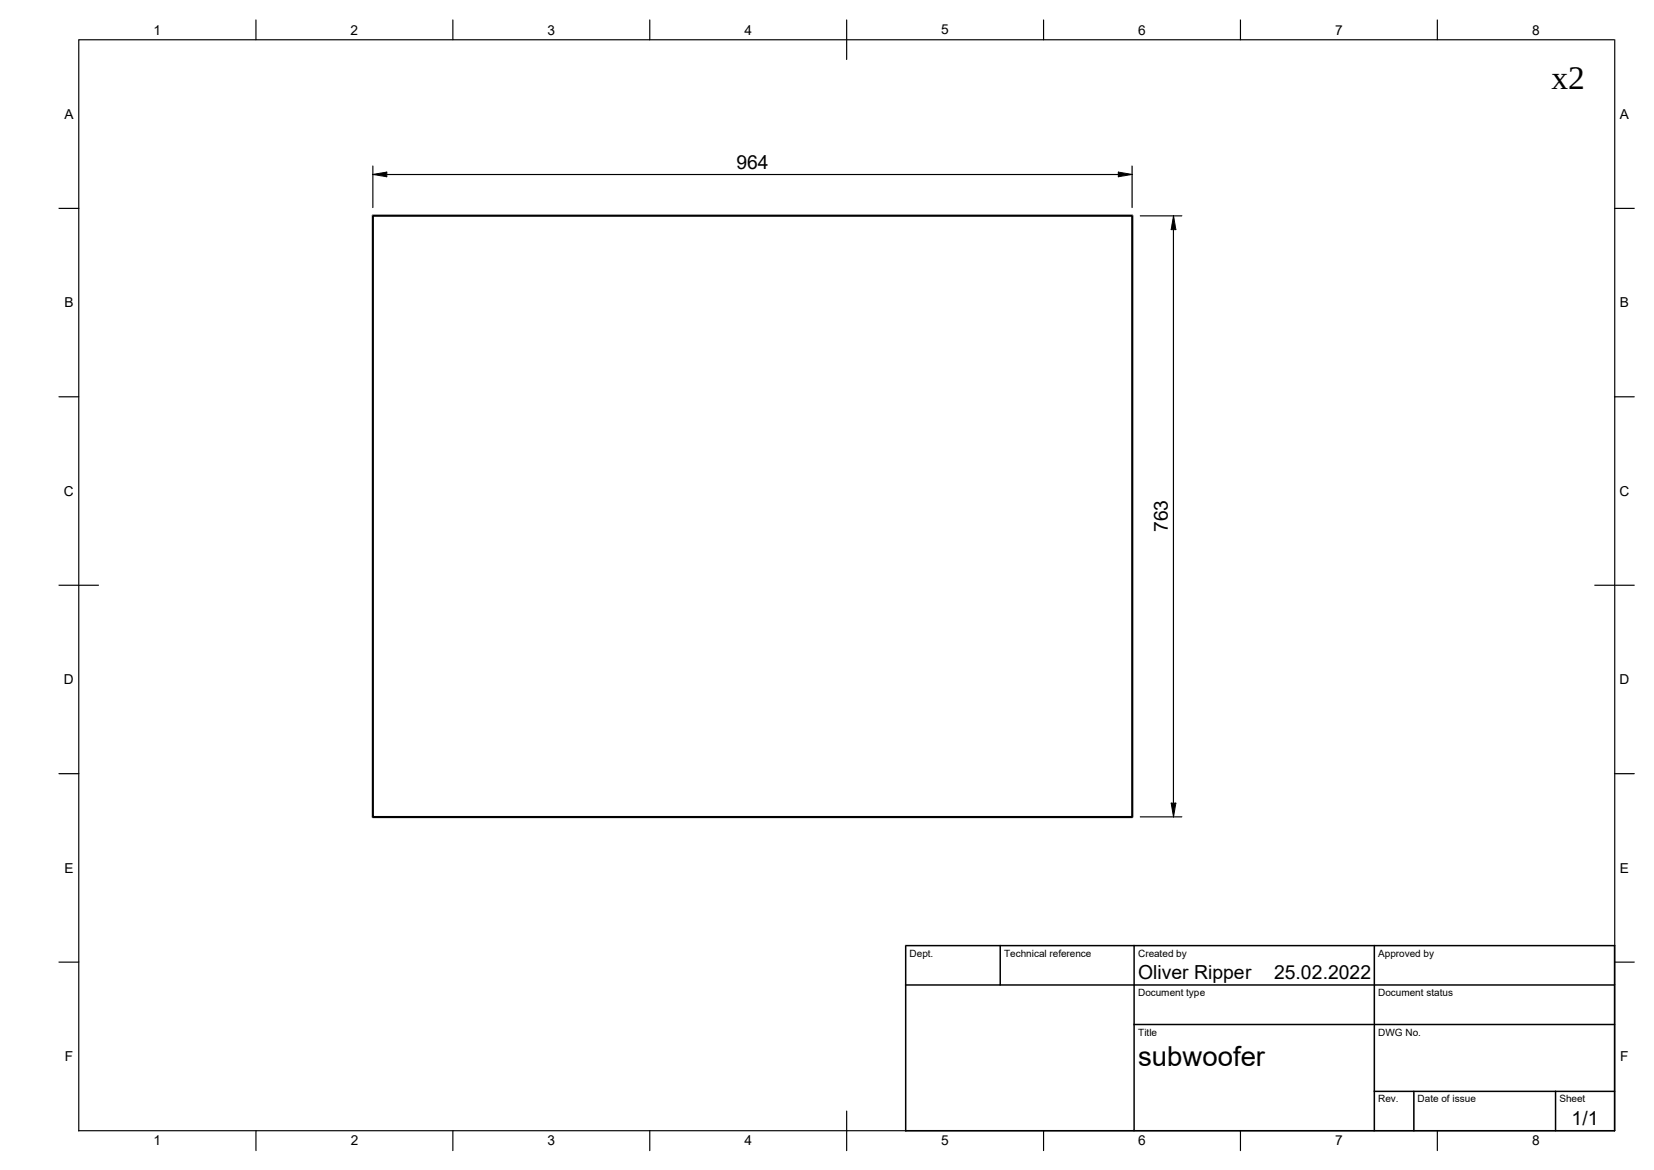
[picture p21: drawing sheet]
<svg xmlns="http://www.w3.org/2000/svg" width="420mm" height="297mm" viewBox="0 0 420 297" stroke-linecap="round" stroke-linejoin="round" font-family="sans-serif">
<defs><g id="words">
<text font-size="8.5" x="394" y="22.5">x2</text>
<text font-size="7" x="289" y="270.6">subwoofer</text>
<g font-size="4.9">
<text x="187" y="42.8">964</text>
<text x="296.5" y="135.1" transform="rotate(-90 296.5 135.1)">763</text>
<text x="289" y="248.6">Oliver Ripper</text>
<text x="323.5" y="248.6">25.02.2022</text>
<text x="399.1" y="285.7">1/1</text>
</g>
<g font-size="3.5">
<text x="39" y="8.8">1</text>
<text x="89" y="8.8">2</text>
<text x="139" y="8.8">3</text>
<text x="189" y="8.8">4</text>
<text x="239" y="8.7">5</text>
<text x="289" y="8.8">6</text>
<text x="339" y="8.8">7</text>
<text x="389" y="8.8">8</text>
<text x="16.3" y="30.2">A</text>
<text x="411.3" y="30.2">A</text>
<text x="16.3" y="78">B</text>
<text x="411.3" y="78">B</text>
<text x="16.2" y="125.9">C</text>
<text x="411.2" y="125.9">C</text>
<text x="16.2" y="173.7">D</text>
<text x="411.2" y="173.7">D</text>
<text x="16.3" y="221.5">E</text>
<text x="411.3" y="221.5">E</text>
<text x="16.4" y="269.3">F</text>
<text x="411.4" y="269.3">F</text>
<text x="39" y="290.7">1</text>
<text x="89" y="290.7">2</text>
<text x="139" y="290.7">3</text>
<text x="189" y="290.7">4</text>
<text x="239" y="290.7">5</text>
<text x="289" y="290.7">6</text>
<text x="339" y="290.7">7</text>
<text x="389" y="290.7">8</text>
</g>
<g font-size="2.5">
<text x="231" y="242.9">Dept.</text>
<text x="255" y="242.9">Technical reference</text>
<text x="289" y="242.9">Created by</text>
<text x="350" y="242.9">Approved by</text>
<text x="289" y="252.9">Document type</text>
<text x="350" y="252.9">Document status</text>
<text x="289" y="262.9">Title</text>
<text x="350" y="262.9">DWG No.</text>
<text x="350" y="279.9">Rev.</text>
<text x="360" y="279.9">Date of issue</text>
<text x="396" y="279.9">Sheet</text>
</g>
</g></defs>
<g fill="#000">
<path d="M94.7 44.3l3.5-.6v1.1zM283.9 43.7l3.6 .6-3.6 .5zM298 54.8l.5 3.5h-1.2zM297.3 203.9h1.2l-.5 3.4z"/>
<path d="M19.9 10.1h.3v277l-.2 .1z" fill-rule="evenodd"/>
<path d="M19.9 9.9l.1 .2z" fill-rule="evenodd"/>
<path d="M64.9 5l.3 .1v5l-.2 .1z" fill-rule="evenodd"/>
<path d="M114.9 5l.2 .1v5l-.1 .1z" fill-rule="evenodd"/>
<path d="M164.8 5l.3 .1v5l-.1 .1z" fill-rule="evenodd"/>
<path d="M214.8 5l.3 .1v10l-.1 .1z" fill-rule="evenodd"/>
<path d="M264.8 5l.3 .1v5l-.1 .1z" fill-rule="evenodd"/>
<path d="M314.8 5l.3 .1v5l-.1 .1z" fill-rule="evenodd"/>
<path d="M364.8 5l.3 .1v5l-.1 .1z" fill-rule="evenodd"/>
<path d="M410 9.9l.2 .2z" fill-rule="evenodd"/>
<path d="M20 9.9h390v.3h-390z" fill-rule="evenodd"/>
<path d="M14.9 52.7l5.3 .2-.2 .1h-5z" fill-rule="evenodd"/>
<path d="M94.4 54.6l.3-.1v.2z" fill-rule="evenodd"/>
<path d="M94.4 54.7h.6v152.7h-.6z" fill-rule="evenodd"/>
<path d="M94.5 42.1l.3 .1v10.5l-.1 .1z" fill-rule="evenodd"/>
<path d="M98.1 44.2l186 .1-.2 .2h-185.7z" fill-rule="evenodd"/>
<path d="M287.5 54.5l.3 .2h-.3z" fill-rule="evenodd"/>
<path d="M94.7 54.5h192.8v.5h-192.8z" fill-rule="evenodd"/>
<path d="M287.3 42.1l.3 .1v10.5l-.2 .1z" fill-rule="evenodd"/>
<path d="M289.5 54.7l10.7 .1-.1 .1h-10.5z" fill-rule="evenodd"/>
<path d="M409.9 52.7l5.2 .2-.1 .1h-5z" fill-rule="evenodd"/>
<path d="M14.9 100.6l5.3 .1-.2 .2h-5z" fill-rule="evenodd"/>
<path d="M409.9 100.6l5.2 .1-.1 .2h-5z" fill-rule="evenodd"/>
<path d="M14.9 148.4l10.2 .1-.1 .2h-10z" fill-rule="evenodd"/>
<path d="M404.9 148.4l10.2 .1-.1 .2h-10z" fill-rule="evenodd"/>
<path d="M14.9 196.3l5.3 .1-.2 .2h-5z" fill-rule="evenodd"/>
<path d="M409.9 196.3l5.2 .1-.1 .2h-5z" fill-rule="evenodd"/>
<path d="M94.4 207.4h.3v.3z" fill-rule="evenodd"/>
<path d="M94.7 207.1h192.8v.6h-192.8z" fill-rule="evenodd"/>
<path d="M287.5 207.4h.3l-.3 .3z" fill-rule="evenodd"/>
<path d="M287.2 54.7h.6v152.7h-.6z" fill-rule="evenodd"/>
<path d="M289.5 207.2l10.7 .1-.1 .2h-10.5z" fill-rule="evenodd"/>
<path d="M297.9 58.1l.2 .2v145.6l-.2 .1z" fill-rule="evenodd"/>
<path d="M230 239.9h180.1l.1 .1-.2 .2h-180z" fill-rule="evenodd"/>
<path d="M14.9 244.1l5.3 .1-.2 .2h-5z" fill-rule="evenodd"/>
<path d="M229.8 239.9h.2v.1z" fill-rule="evenodd"/>
<path d="M229.8 240h.4v47.1l-.2 .2-.2-.2z" fill-rule="evenodd"/>
<path d="M229.9 249.9h180.1l.2 .1-.2 .2h-180l-.2-.1z" fill-rule="evenodd"/>
<path d="M253.8 239.9h.2l.2 .1v10l-.2 .2-.2-.1z" fill-rule="evenodd"/>
<path d="M409.9 244.1l5.2 .1-.1 .2h-5z" fill-rule="evenodd"/>
<path d="M287.9 259.9h122.1l.2 .2-.2 .2h-122l-.2-.2z" fill-rule="evenodd"/>
<path d="M348.9 276.9h61.1l.2 .1-.2 .2h-61l-.2-.1z" fill-rule="evenodd"/>
<path d="M19.9 286.9h390.1l.1 .1-.1 .2h-390z" fill-rule="evenodd"/>
<path d="M64.9 286.9l.3 .1v5.1l-.2 .1z" fill-rule="evenodd"/>
<path d="M114.9 286.9l.2 .1v5.1l-.1 .1z" fill-rule="evenodd"/>
<path d="M164.8 286.9l.3 .1v5.1l-.1 .1z" fill-rule="evenodd"/>
<path d="M214.8 282l.3 .1v10l-.1 .1z" fill-rule="evenodd"/>
<path d="M229.9 286.9h180.1l.2 .1-.2 .2h-180l-.2-.1z" fill-rule="evenodd"/>
<path d="M264.8 286.9l.3 .1v5.1l-.1 .1z" fill-rule="evenodd"/>
<path d="M287.9 239.9l.3 .1v47l-.2 .2-.2-.1z" fill-rule="evenodd"/>
<path d="M314.8 286.9l.3 .1v5.1l-.1 .1z" fill-rule="evenodd"/>
<path d="M348.9 239.9l.3 .1v47l-.2 .2-.2-.1z" fill-rule="evenodd"/>
<path d="M358.8 276.9h.3l.1 .1v10l-.2 .2-.2-.1z" fill-rule="evenodd"/>
<path d="M364.8 286.9l.3 .1v5.1l-.1 .1z" fill-rule="evenodd"/>
<path d="M394.8 276.9h.3l.1 .1v10l-.2 .2-.2-.1z" fill-rule="evenodd"/>
<path d="M409.9 10.1h.3v277l-.2 .1z" fill-rule="evenodd"/>
<path d="M409.9 239.9l.3 .1v47l-.2 .2-.2-.1z" fill-rule="evenodd"/>
</g>
<path d="M94.7 44.3l3.5-.6v1.2zM284 43.7l3.5 .6-3.5 .6zM298 54.8l.6 3.5h-1.2zM297.4 203.9h1.2l-.6 3.5z" fill="none" stroke="#000" stroke-width=".25"/>
<use href="#words"/>
</svg>
